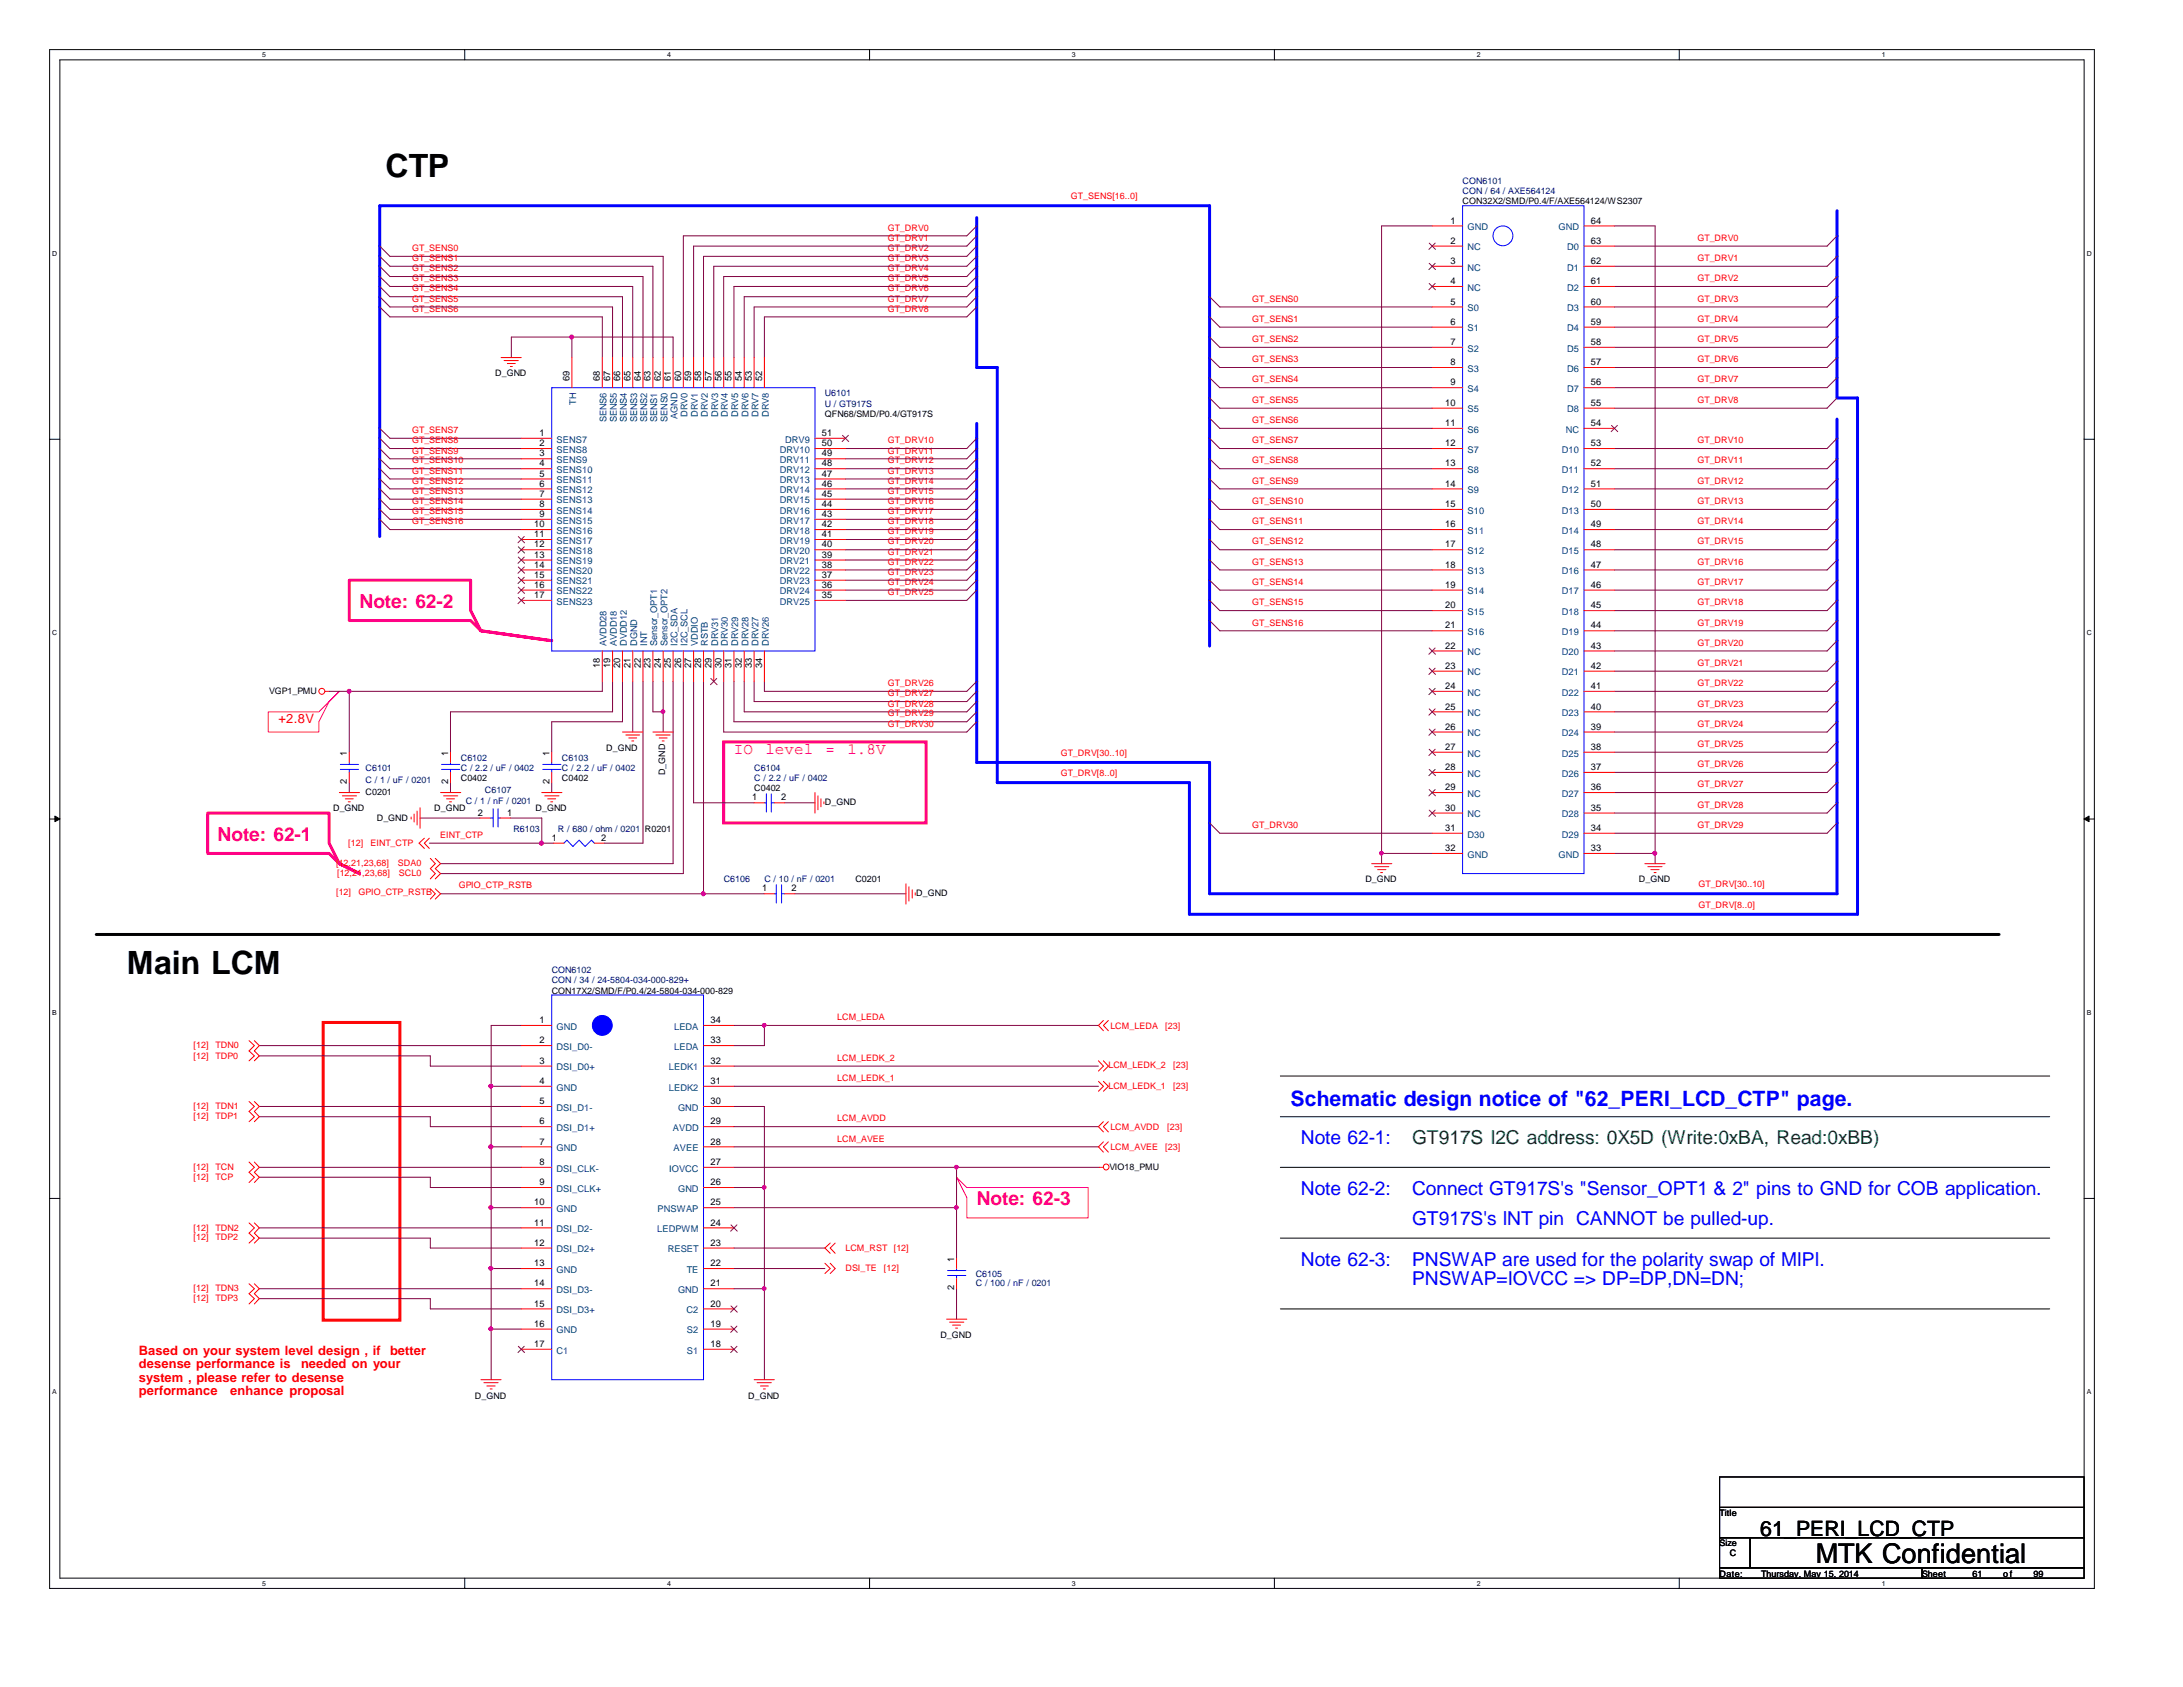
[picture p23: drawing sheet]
<svg xmlns="http://www.w3.org/2000/svg" width="279mm" height="216mm" viewBox="0 0 279 216" stroke-linecap="round" stroke-linejoin="round" font-family="sans-serif">
<defs><g id="words">
<g font-size="4.1">
<text x="49.4" y="22.6">CTP</text>
<text x="16.2" y="124.7">Main LCM</text>
</g>
<text font-size="3.5" x="232.4" y="200">MTK Confidential</text>
<text font-size="2.7" fill="#00f" x="165.2" y="141.6">Schematic design notice of &quot;62_PERI_LCD_CTP&quot; page.</text>
<text font-size="2.7" x="225.3" y="196.6">61_PERI_LCD_CTP</text>
<g font-size="2.5" fill="#ff0080">
<text x="46" y="77.8">Note: 62-2</text>
<text x="27.9" y="107.6">Note: 62-1</text>
<text x="125" y="154.2">Note: 62-3</text>
</g>
<g font-size="2.5" fill="#00f">
<text x="166.5" y="146.4">Note 62-1:</text>
<text x="166.5" y="152.9">Note 62-2:</text>
<text x="180.7" y="152.9">Connect GT917S's &quot;Sensor_OPT1 &amp; 2&quot; pins to GND for COB application.</text>
<text x="166.5" y="162">Note 62-3:</text>
<text x="180.7" y="162">PNSWAP are used for the polarity swap of MIPI.</text>
<text x="180.7" y="156.8">GT917S's INT pin CANNOT be pulled-up.</text>
<text x="180.7" y="164.5">PNSWAP=IOVCC =&gt; DP=DP,DN=DN;</text>
</g>
<text font-size="2.5" fill="#008000" x="180.7" y="146.4">GT917S I2C address: 0X5D (Write:0xBA, Read:0xBB)</text>
<g font-size="2" fill="#ff0080">
<text x="93.9" y="96.5">IO</text>
<text x="98" y="96.5">level</text>
<text x="105.7" y="96.5">=</text>
<text x="108.5" y="96.5">1.8V</text>
</g>
<g font-size="1.7" fill="#f00">
<text x="35.6" y="92.6">+2.8V</text>
<text x="17.8" y="173.4">Based on your system level design , if</text>
<text x="49.9" y="173.4">better</text>
<text x="17.8" y="175.1">desense performance is</text>
<text x="17.8" y="176.8">system , please refer to desense</text>
<text x="17.8" y="178.5">performance</text>
<text x="29.5" y="178.5">enhance proposal</text>
<text x="38.5" y="175.1">needed on your</text>
</g>
<g font-size="1.2">
<text x="185.6" y="28.6">1</text>
<text x="203.6" y="28.6">64</text>
<text x="185.6" y="31.2">2</text>
<text x="185.6" y="33.8">3</text>
<text x="203.6" y="31.2">63</text>
<text x="203.6" y="33.8">62</text>
<text x="185.6" y="36.4">4</text>
<text x="185.6" y="39">5</text>
<text x="185.6" y="41.6">6</text>
<text x="203.6" y="36.4">61</text>
<text x="203.6" y="39">60</text>
<text x="203.6" y="41.6">59</text>
<text x="185.6" y="44.2">7</text>
<text x="185.6" y="46.7">8</text>
<text x="203.6" y="44.2">58</text>
<text x="203.6" y="46.7">57</text>
<text x="72.9" y="48.7" transform="rotate(-90 72.9 48.7)">69</text>
<text x="76.8" y="48.7" transform="rotate(-90 76.8 48.7)">68</text>
<text x="78.1" y="48.7" transform="rotate(-90 78.1 48.7)">67</text>
<text x="79.4" y="48.7" transform="rotate(-90 79.4 48.7)">66</text>
<text x="80.7" y="48.7" transform="rotate(-90 80.7 48.7)">65</text>
<text x="82" y="48.7" transform="rotate(-90 82 48.7)">64</text>
<text x="83.3" y="48.7" transform="rotate(-90 83.3 48.7)">63</text>
<text x="84.6" y="48.7" transform="rotate(-90 84.6 48.7)">62</text>
<text x="85.9" y="48.7" transform="rotate(-90 85.9 48.7)">61</text>
<text x="87.2" y="48.7" transform="rotate(-90 87.2 48.7)">60</text>
<text x="88.5" y="48.7" transform="rotate(-90 88.5 48.7)">59</text>
<text x="89.7" y="48.7" transform="rotate(-90 89.7 48.7)">58</text>
<text x="91.1" y="48.7" transform="rotate(-90 91.1 48.7)">57</text>
<text x="92.3" y="48.7" transform="rotate(-90 92.3 48.7)">56</text>
<text x="93.6" y="48.7" transform="rotate(-90 93.6 48.7)">55</text>
<text x="95" y="48.7" transform="rotate(-90 95 48.7)">54</text>
<text x="96.2" y="48.7" transform="rotate(-90 96.2 48.7)">53</text>
<text x="97.5" y="48.7" transform="rotate(-90 97.5 48.7)">52</text>
<text x="185" y="51.9">10</text>
<text x="185.6" y="49.3">9</text>
<text x="203.6" y="49.3">56</text>
<text x="203.6" y="51.9">55</text>
<text x="69" y="55.8">1</text>
<text x="69" y="57.1">2</text>
<text x="69" y="58.4">3</text>
<text x="69" y="59.7">4</text>
<text x="105.2" y="57.1">50</text>
<text x="105.2" y="58.4">49</text>
<text x="105.2" y="59.7">48</text>
<text x="105.2" y="55.8">51</text>
<text x="185" y="54.5">11</text>
<text x="185" y="57.1">12</text>
<text x="185" y="59.7">13</text>
<text x="203.6" y="54.5">54</text>
<text x="203.6" y="57.1">53</text>
<text x="203.6" y="59.7">52</text>
<text x="69" y="61">5</text>
<text x="69" y="62.3">6</text>
<text x="69" y="63.6">7</text>
<text x="69" y="64.9">8</text>
<text x="105.2" y="61">47</text>
<text x="105.2" y="62.3">46</text>
<text x="105.2" y="63.6">45</text>
<text x="105.2" y="64.9">44</text>
<text x="185" y="62.3">14</text>
<text x="185" y="64.9">15</text>
<text x="203.6" y="62.3">51</text>
<text x="203.6" y="64.9">50</text>
<text x="68.4" y="67.5">10</text>
<text x="68.4" y="68.7">11</text>
<text x="68.4" y="70.1">12</text>
<text x="68.4" y="71.4">13</text>
<text x="69" y="66.2">9</text>
<text x="105.2" y="66.2">43</text>
<text x="105.2" y="67.5">42</text>
<text x="105.2" y="68.7">41</text>
<text x="105.2" y="70.1">40</text>
<text x="105.2" y="71.4">39</text>
<text x="185" y="67.5">16</text>
<text x="185" y="70.1">17</text>
<text x="203.6" y="67.5">49</text>
<text x="203.6" y="70.1">48</text>
<text x="68.4" y="72.6">14</text>
<text x="68.4" y="74">15</text>
<text x="68.4" y="75.2">16</text>
<text x="68.4" y="76.5">17</text>
<text x="105.2" y="72.6">38</text>
<text x="105.2" y="74">37</text>
<text x="105.2" y="75.2">36</text>
<text x="105.2" y="76.5">35</text>
<text x="185" y="72.6">18</text>
<text x="185" y="75.2">19</text>
<text x="185" y="77.9">20</text>
<text x="203.6" y="72.6">47</text>
<text x="203.6" y="75.2">46</text>
<text x="203.6" y="77.9">45</text>
<text x="185" y="80.4">21</text>
<text x="185" y="83">22</text>
<text x="203.6" y="80.4">44</text>
<text x="203.6" y="83">43</text>
<text x="76.8" y="85.5" transform="rotate(-90 76.8 85.5)">18</text>
<text x="78.1" y="85.5" transform="rotate(-90 78.1 85.5)">19</text>
<text x="79.4" y="85.5" transform="rotate(-90 79.4 85.5)">20</text>
<text x="80.7" y="85.5" transform="rotate(-90 80.7 85.5)">21</text>
<text x="82" y="85.5" transform="rotate(-90 82 85.5)">22</text>
<text x="83.3" y="85.5" transform="rotate(-90 83.3 85.5)">23</text>
<text x="84.6" y="85.5" transform="rotate(-90 84.6 85.5)">24</text>
<text x="85.9" y="85.5" transform="rotate(-90 85.9 85.5)">25</text>
<text x="87.2" y="85.5" transform="rotate(-90 87.2 85.5)">26</text>
<text x="88.5" y="85.5" transform="rotate(-90 88.5 85.5)">27</text>
<text x="89.7" y="85.5" transform="rotate(-90 89.7 85.5)">28</text>
<text x="91.1" y="85.5" transform="rotate(-90 91.1 85.5)">29</text>
<text x="92.3" y="85.5" transform="rotate(-90 92.3 85.5)">30</text>
<text x="93.6" y="85.5" transform="rotate(-90 93.6 85.5)">31</text>
<text x="95" y="85.5" transform="rotate(-90 95 85.5)">32</text>
<text x="96.2" y="85.5" transform="rotate(-90 96.2 85.5)">33</text>
<text x="97.5" y="85.5" transform="rotate(-90 97.5 85.5)">34</text>
<text x="185" y="85.6">23</text>
<text x="185" y="88.2">24</text>
<text x="203.6" y="85.6">42</text>
<text x="203.6" y="88.2">41</text>
<text x="185" y="90.8">25</text>
<text x="185" y="93.4">26</text>
<text x="185" y="96">27</text>
<text x="203.6" y="90.8">40</text>
<text x="203.6" y="93.4">39</text>
<text x="203.6" y="96">38</text>
<text x="44.4" y="100.4" transform="rotate(-90 44.4 100.4)">2</text>
<text x="44.4" y="96.7" transform="rotate(-90 44.4 96.7)">1</text>
<text x="57.4" y="100.4" transform="rotate(-90 57.4 100.4)">2</text>
<text x="57.4" y="96.7" transform="rotate(-90 57.4 96.7)">1</text>
<text x="70.3" y="100.4" transform="rotate(-90 70.3 100.4)">2</text>
<text x="70.3" y="96.7" transform="rotate(-90 70.3 96.7)">1</text>
<text x="185" y="98.6">28</text>
<text x="185" y="101.1">29</text>
<text x="203.6" y="98.6">37</text>
<text x="203.6" y="101.1">36</text>
<text x="61.2" y="104.4">2</text>
<text x="64.9" y="104.4">1</text>
<text x="70.6" y="107.6">1</text>
<text x="77" y="107.6">2</text>
<text x="96.3" y="102.4">1</text>
<text x="100" y="102.4">2</text>
<text x="185" y="106.3">31</text>
<text x="185" y="103.8">30</text>
<text x="203.6" y="103.8">35</text>
<text x="203.6" y="106.3">34</text>
<text x="185" y="108.9">32</text>
<text x="203.6" y="108.9">33</text>
<text x="97.5" y="114.1">1</text>
<text x="101.3" y="114.1">2</text>
<text x="69" y="130.9">1</text>
<text x="90.9" y="130.9">34</text>
<text x="69" y="133.5">2</text>
<text x="69" y="136.1">3</text>
<text x="90.9" y="136.1">32</text>
<text x="90.9" y="133.5">33</text>
<text x="69" y="138.7">4</text>
<text x="69" y="141.3">5</text>
<text x="69" y="143.9">6</text>
<text x="90.9" y="143.9">29</text>
<text x="90.9" y="141.3">30</text>
<text x="90.9" y="138.7">31</text>
<text x="69" y="146.5">7</text>
<text x="69" y="149.1">8</text>
<text x="90.9" y="149.1">27</text>
<text x="90.9" y="146.5">28</text>
<text x="68.4" y="154.3">10</text>
<text x="69" y="151.7">9</text>
<text x="90.9" y="154.3">25</text>
<text x="90.9" y="151.7">26</text>
<text x="68.4" y="159.4">12</text>
<text x="68.4" y="156.8">11</text>
<text x="90.9" y="159.4">23</text>
<text x="90.9" y="156.8">24</text>
<text x="122.1" y="161.5" transform="rotate(-90 122.1 161.5)">1</text>
<text x="68.4" y="167.2">15</text>
<text x="68.4" y="164.6">14</text>
<text x="68.4" y="162.1">13</text>
<text x="90.9" y="167.2">20</text>
<text x="90.9" y="164.6">21</text>
<text x="90.9" y="162.1">22</text>
<text x="122.1" y="165.1" transform="rotate(-90 122.1 165.1)">2</text>
<text x="68.4" y="172.4">17</text>
<text x="68.4" y="169.8">16</text>
<text x="90.9" y="172.4">18</text>
<text x="90.9" y="169.8">19</text>
</g>
<g font-size="1.2" fill="#004080">
<text x="187.8" y="29.5">GND</text>
<text x="199.5" y="29.5">GND</text>
<text x="187.8" y="32">NC</text>
<text x="187.8" y="34.6">NC</text>
<text x="200.6" y="32">D0</text>
<text x="200.6" y="34.6">D1</text>
<text x="187.8" y="37.2">NC</text>
<text x="187.8" y="39.8">S0</text>
<text x="200.6" y="37.2">D2</text>
<text x="200.6" y="39.8">D3</text>
<text x="187.8" y="42.4">S1</text>
<text x="187.8" y="45">S2</text>
<text x="187.8" y="47.6">S3</text>
<text x="200.6" y="42.4">D4</text>
<text x="200.6" y="45">D5</text>
<text x="200.6" y="47.6">D6</text>
<text x="73.7" y="51.8" transform="rotate(-90 73.7 51.8)">TH</text>
<text x="86.7" y="53.6" transform="rotate(-90 86.7 53.6)">AGND</text>
<text x="88" y="53.3" transform="rotate(-90 88 53.3)">DRV0</text>
<text x="89.3" y="53.3" transform="rotate(-90 89.3 53.3)">DRV1</text>
<text x="90.6" y="53.3" transform="rotate(-90 90.6 53.3)">DRV2</text>
<text x="91.9" y="53.3" transform="rotate(-90 91.9 53.3)">DRV3</text>
<text x="93.2" y="53.3" transform="rotate(-90 93.2 53.3)">DRV4</text>
<text x="94.5" y="53.3" transform="rotate(-90 94.5 53.3)">DRV5</text>
<text x="95.8" y="53.3" transform="rotate(-90 95.8 53.3)">DRV6</text>
<text x="97.1" y="53.3" transform="rotate(-90 97.1 53.3)">DRV7</text>
<text x="98.4" y="53.3" transform="rotate(-90 98.4 53.3)">DRV8</text>
<text x="187.8" y="50.2">S4</text>
<text x="187.8" y="52.8">S5</text>
<text x="200.6" y="50.2">D7</text>
<text x="200.6" y="52.8">D8</text>
<text x="71.2" y="56.6">SENS7</text>
<text x="71.2" y="58">SENS8</text>
<text x="71.2" y="59.3">SENS9</text>
<text x="77.6" y="54" transform="rotate(-90 77.6 54)">SENS6</text>
<text x="79" y="54" transform="rotate(-90 79 54)">SENS5</text>
<text x="80.2" y="54" transform="rotate(-90 80.2 54)">SENS4</text>
<text x="81.5" y="54" transform="rotate(-90 81.5 54)">SENS3</text>
<text x="82.8" y="54" transform="rotate(-90 82.8 54)">SENS2</text>
<text x="84.1" y="54" transform="rotate(-90 84.1 54)">SENS1</text>
<text x="85.4" y="54" transform="rotate(-90 85.4 54)">SENS0</text>
<text x="99.8" y="58">DRV10</text>
<text x="99.8" y="59.3">DRV11</text>
<text x="100.5" y="56.6">DRV9</text>
<text x="187.8" y="55.4">S6</text>
<text x="187.8" y="58">S7</text>
<text x="199.9" y="58">D10</text>
<text x="200.4" y="55.4">NC</text>
<text x="71.2" y="60.5">SENS10</text>
<text x="71.2" y="61.8">SENS11</text>
<text x="71.2" y="63.1">SENS12</text>
<text x="71.2" y="64.4">SENS13</text>
<text x="71.2" y="65.7">SENS14</text>
<text x="99.8" y="60.5">DRV12</text>
<text x="99.8" y="61.8">DRV13</text>
<text x="99.8" y="63.1">DRV14</text>
<text x="99.8" y="64.4">DRV15</text>
<text x="99.8" y="65.7">DRV16</text>
<text x="187.8" y="60.5">S8</text>
<text x="187.8" y="63.1">S9</text>
<text x="187.8" y="65.7">S10</text>
<text x="199.9" y="60.5">D11</text>
<text x="199.9" y="63.1">D12</text>
<text x="199.9" y="65.7">D13</text>
<text x="71.2" y="67">SENS15</text>
<text x="71.2" y="68.3">SENS16</text>
<text x="71.2" y="69.6">SENS17</text>
<text x="71.2" y="70.9">SENS18</text>
<text x="99.8" y="67">DRV17</text>
<text x="99.8" y="68.3">DRV18</text>
<text x="99.8" y="69.6">DRV19</text>
<text x="99.8" y="70.9">DRV20</text>
<text x="187.8" y="68.3">S11</text>
<text x="187.8" y="70.9">S12</text>
<text x="199.9" y="68.3">D14</text>
<text x="199.9" y="70.9">D15</text>
<text x="71.2" y="72.2">SENS19</text>
<text x="71.2" y="73.5">SENS20</text>
<text x="71.2" y="74.8">SENS21</text>
<text x="71.2" y="76.1">SENS22</text>
<text x="71.2" y="77.4">SENS23</text>
<text x="99.8" y="72.2">DRV21</text>
<text x="99.8" y="73.5">DRV22</text>
<text x="99.8" y="74.8">DRV23</text>
<text x="99.8" y="76.1">DRV24</text>
<text x="99.8" y="77.4">DRV25</text>
<text x="187.8" y="73.5">S13</text>
<text x="187.8" y="76.1">S14</text>
<text x="199.9" y="73.5">D16</text>
<text x="199.9" y="76.1">D17</text>
<text x="77.6" y="82.7" transform="rotate(-90 77.6 82.7)">AVDD28</text>
<text x="79" y="82.7" transform="rotate(-90 79 82.7)">AVDD18</text>
<text x="80.2" y="82.7" transform="rotate(-90 80.2 82.7)">DVDD12</text>
<text x="81.5" y="82.7" transform="rotate(-90 81.5 82.7)">DGND</text>
<text x="82.8" y="82.7" transform="rotate(-90 82.8 82.7)">INT</text>
<text x="84.1" y="82.7" transform="rotate(-90 84.1 82.7)">Sensor_OPT1</text>
<text x="85.4" y="82.7" transform="rotate(-90 85.4 82.7)">Sensor_OPT2</text>
<text x="86.7" y="82.7" transform="rotate(-90 86.7 82.7)">I2C_SDA</text>
<text x="88" y="82.7" transform="rotate(-90 88 82.7)">I2C_SCL</text>
<text x="89.3" y="82.7" transform="rotate(-90 89.3 82.7)">VDDIO</text>
<text x="90.6" y="82.7" transform="rotate(-90 90.6 82.7)">RSTB</text>
<text x="91.9" y="82.7" transform="rotate(-90 91.9 82.7)">DRV31</text>
<text x="93.2" y="82.7" transform="rotate(-90 93.2 82.7)">DRV30</text>
<text x="94.5" y="82.7" transform="rotate(-90 94.5 82.7)">DRV29</text>
<text x="95.8" y="82.7" transform="rotate(-90 95.8 82.7)">DRV28</text>
<text x="97.1" y="82.7" transform="rotate(-90 97.1 82.7)">DRV27</text>
<text x="98.4" y="82.7" transform="rotate(-90 98.4 82.7)">DRV26</text>
<text x="187.8" y="78.7">S15</text>
<text x="187.8" y="81.3">S16</text>
<text x="187.8" y="83.9">NC</text>
<text x="199.9" y="78.7">D18</text>
<text x="199.9" y="81.3">D19</text>
<text x="199.9" y="83.9">D20</text>
<text x="187.8" y="86.4">NC</text>
<text x="187.8" y="89">NC</text>
<text x="199.9" y="86.4">D21</text>
<text x="199.9" y="89">D22</text>
<text x="187.8" y="91.7">NC</text>
<text x="187.8" y="94.2">NC</text>
<text x="199.9" y="91.7">D23</text>
<text x="199.9" y="94.2">D24</text>
<text x="187.8" y="96.8">NC</text>
<text x="187.8" y="99.4">NC</text>
<text x="187.8" y="102">NC</text>
<text x="199.9" y="96.8">D25</text>
<text x="199.9" y="99.4">D26</text>
<text x="199.9" y="102">D27</text>
<text x="187.8" y="107.2">D30</text>
<text x="187.8" y="104.6">NC</text>
<text x="199.9" y="104.6">D28</text>
<text x="199.9" y="107.2">D29</text>
<text x="187.8" y="109.8">GND</text>
<text x="199.5" y="109.8">GND</text>
<text x="71.2" y="131.8">GND</text>
<text x="86.3" y="131.8">LEDA</text>
<text x="71.2" y="134.4">DSI_D0-</text>
<text x="71.2" y="137">DSI_D0+</text>
<text x="85.6" y="137">LEDK1</text>
<text x="86.3" y="134.4">LEDA</text>
<text x="71.2" y="139.6">GND</text>
<text x="71.2" y="142.2">DSI_D1-</text>
<text x="85.6" y="139.6">LEDK2</text>
<text x="86.8" y="142.2">GND</text>
<text x="71.2" y="144.7">DSI_D1+</text>
<text x="71.2" y="147.3">GND</text>
<text x="71.2" y="149.9">DSI_CLK-</text>
<text x="85.6" y="149.9">IOVCC</text>
<text x="86.1" y="144.7">AVDD</text>
<text x="86.2" y="147.3">AVEE</text>
<text x="71.2" y="155.1">GND</text>
<text x="71.2" y="152.5">DSI_CLK+</text>
<text x="84.2" y="155.1">PNSWAP</text>
<text x="86.8" y="152.5">GND</text>
<text x="71.2" y="160.3">DSI_D2+</text>
<text x="71.2" y="157.7">DSI_D2-</text>
<text x="84.1" y="157.7">LEDPWM</text>
<text x="85.5" y="160.3">RESET</text>
<text x="71.2" y="165.5">DSI_D3-</text>
<text x="71.2" y="162.9">GND</text>
<text x="86.8" y="165.5">GND</text>
<text x="87.9" y="162.9">TE</text>
<text x="71.2" y="173.2">C1</text>
<text x="71.2" y="170.6">GND</text>
<text x="71.2" y="168.1">DSI_D3+</text>
<text x="87.9" y="168.1">C2</text>
<text x="87.9" y="173.2">S1</text>
<text x="87.9" y="170.6">S2</text>
</g>
<g font-size="1.1" fill="#000080">
<text x="187.2" y="23.5">CON6101</text>
<text x="187.2" y="24.8">CON / 64 / AXE564124</text>
<text x="105.6" y="50.7">U6101</text>
<text x="105.6" y="52">U / GT917S</text>
<text x="46.8" y="98.7">C6101</text>
<text x="46.8" y="100.2">C / 1 / uF / 0201</text>
<text x="59" y="97.4">C6102</text>
<text x="59" y="98.7">C / 2.2 / uF / 0402</text>
<text x="62.1" y="101.5">C6107</text>
<text x="71.9" y="97.4">C6103</text>
<text x="71.9" y="98.7">C / 2.2 / uF / 0402</text>
<text x="96.5" y="98.7">C6104</text>
<text x="96.5" y="99.9">C / 2.2 / uF / 0402</text>
<text x="59.6" y="103">C / 1 / nF / 0201</text>
<text x="65.7" y="106.4">R6103</text>
<text x="71.4" y="106.4">R / 680 / ohm / 0201</text>
<text x="92.6" y="112.9">C6106</text>
<text x="97.8" y="112.9">C / 10 / nF / 0201</text>
<text x="70.6" y="124.6">CON6102</text>
<text x="70.6" y="125.9">CON / 34 / 24-5804-034-000-829+</text>
<text x="124.9" y="163.4">C6105</text>
<text x="124.9" y="164.6">C / 100 / nF / 0201</text>
</g>
<g font-size="1.1" fill="#f00">
<text x="113.6" y="29.5">GT_DRV0</text>
<text x="137.1" y="25.5">GT_SENS[16..0]</text>
<text x="52.7" y="36">GT_SENS3</text>
<text x="52.7" y="34.7">GT_SENS2</text>
<text x="52.7" y="32.1">GT_SENS0</text>
<text x="52.7" y="33.4">GT_SENS1</text>
<text x="113.6" y="36">GT_DRV5</text>
<text x="113.6" y="34.7">GT_DRV4</text>
<text x="113.6" y="33.4">GT_DRV3</text>
<text x="113.6" y="32.1">GT_DRV2</text>
<text x="113.6" y="30.8">GT_DRV1</text>
<text x="217.3" y="36">GT_DRV2</text>
<text x="217.3" y="30.8">GT_DRV0</text>
<text x="217.3" y="33.4">GT_DRV1</text>
<text x="52.7" y="39.9">GT_SENS6</text>
<text x="52.7" y="37.3">GT_SENS4</text>
<text x="52.7" y="38.6">GT_SENS5</text>
<text x="113.6" y="38.6">GT_DRV7</text>
<text x="113.6" y="37.3">GT_DRV6</text>
<text x="113.6" y="39.9">GT_DRV8</text>
<text x="160.3" y="41.2">GT_SENS1</text>
<text x="160.3" y="38.6">GT_SENS0</text>
<text x="217.3" y="38.6">GT_DRV3</text>
<text x="217.3" y="41.2">GT_DRV4</text>
<text x="160.3" y="46.4">GT_SENS3</text>
<text x="160.3" y="43.8">GT_SENS2</text>
<text x="217.3" y="46.4">GT_DRV6</text>
<text x="217.3" y="43.8">GT_DRV5</text>
<text x="160.3" y="51.6">GT_SENS5</text>
<text x="160.3" y="48.9">GT_SENS4</text>
<text x="217.3" y="48.9">GT_DRV7</text>
<text x="217.3" y="51.6">GT_DRV8</text>
<text x="52.7" y="59.3">GT_SENS10</text>
<text x="52.7" y="55.4">GT_SENS7</text>
<text x="52.7" y="56.7">GT_SENS8</text>
<text x="52.7" y="58">GT_SENS9</text>
<text x="113.6" y="59.3">GT_DRV12</text>
<text x="113.6" y="58">GT_DRV11</text>
<text x="113.6" y="56.7">GT_DRV10</text>
<text x="160.3" y="56.7">GT_SENS7</text>
<text x="160.3" y="54.1">GT_SENS6</text>
<text x="160.3" y="59.3">GT_SENS8</text>
<text x="217.3" y="56.7">GT_DRV10</text>
<text x="217.3" y="59.3">GT_DRV11</text>
<text x="52.7" y="64.5">GT_SENS14</text>
<text x="52.7" y="60.6">GT_SENS11</text>
<text x="52.7" y="61.9">GT_SENS12</text>
<text x="52.7" y="63.2">GT_SENS13</text>
<text x="52.7" y="65.8">GT_SENS15</text>
<text x="113.6" y="65.8">GT_DRV17</text>
<text x="113.6" y="64.5">GT_DRV16</text>
<text x="113.6" y="63.2">GT_DRV15</text>
<text x="113.6" y="61.9">GT_DRV14</text>
<text x="113.6" y="60.6">GT_DRV13</text>
<text x="160.3" y="61.9">GT_SENS9</text>
<text x="160.3" y="64.5">GT_SENS10</text>
<text x="217.3" y="61.9">GT_DRV12</text>
<text x="217.3" y="64.5">GT_DRV13</text>
<text x="52.7" y="67.1">GT_SENS16</text>
<text x="113.6" y="71">GT_DRV21</text>
<text x="113.6" y="69.7">GT_DRV20</text>
<text x="113.6" y="68.4">GT_DRV19</text>
<text x="113.6" y="67.1">GT_DRV18</text>
<text x="160.3" y="67.1">GT_SENS11</text>
<text x="160.3" y="69.7">GT_SENS12</text>
<text x="217.3" y="67.1">GT_DRV14</text>
<text x="217.3" y="69.7">GT_DRV15</text>
<text x="113.6" y="76.2">GT_DRV25</text>
<text x="113.6" y="74.8">GT_DRV24</text>
<text x="113.6" y="73.6">GT_DRV23</text>
<text x="113.6" y="72.3">GT_DRV22</text>
<text x="160.3" y="72.3">GT_SENS13</text>
<text x="160.3" y="77.5">GT_SENS15</text>
<text x="160.3" y="74.8">GT_SENS14</text>
<text x="217.3" y="77.5">GT_DRV18</text>
<text x="217.3" y="72.3">GT_DRV16</text>
<text x="217.3" y="74.8">GT_DRV17</text>
<text x="160.3" y="80.1">GT_SENS16</text>
<text x="217.3" y="80.1">GT_DRV19</text>
<text x="217.3" y="82.6">GT_DRV20</text>
<text x="113.6" y="87.8">GT_DRV26</text>
<text x="113.6" y="89.1">GT_DRV27</text>
<text x="217.3" y="87.8">GT_DRV22</text>
<text x="217.3" y="85.2">GT_DRV21</text>
<text x="113.6" y="90.4">GT_DRV28</text>
<text x="113.6" y="91.7">GT_DRV29</text>
<text x="113.6" y="93">GT_DRV30</text>
<text x="217.3" y="90.4">GT_DRV23</text>
<text x="217.3" y="93">GT_DRV24</text>
<text x="217.3" y="95.6">GT_DRV25</text>
<text x="135.8" y="99.4">GT_DRV[8..0]</text>
<text x="135.8" y="96.8">GT_DRV[30..10]</text>
<text x="217.3" y="98.2">GT_DRV26</text>
<text x="217.3" y="100.8">GT_DRV27</text>
<text x="56.3" y="107.2">EINT_CTP</text>
<text x="160.3" y="106">GT_DRV30</text>
<text x="217.3" y="103.4">GT_DRV28</text>
<text x="217.3" y="106">GT_DRV29</text>
<text x="43" y="110.8">[12,21,23,68]</text>
<text x="43.1" y="112.1">[12,21,23,68]</text>
<text x="44.6" y="108.2">[12]</text>
<text x="47.4" y="108.2">EINT_CTP</text>
<text x="50.9" y="110.8">SDA0</text>
<text x="51.1" y="112.1">SCL0</text>
<text x="58.7" y="113.7">GPIO_CTP_RSTB</text>
<text x="217.4" y="113.6">GT_DRV[30..10]</text>
<text x="43" y="114.6">[12]</text>
<text x="45.9" y="114.6">GPIO_CTP_RSTB</text>
<text x="217.4" y="116.2">GT_DRV[8..0]</text>
<text x="107.1" y="130.6">LCM_LEDA</text>
<text x="142.1" y="131.7">LCM_LEDA</text>
<text x="149.1" y="131.7">[23]</text>
<text x="24.8" y="135.5">[12]</text>
<text x="24.8" y="134.2">[12]</text>
<text x="27.6" y="135.5">TDP0</text>
<text x="27.6" y="134.2">TDN0</text>
<text x="107.1" y="135.8">LCM_LEDK_2</text>
<text x="141.9" y="136.7">LCM_LEDK_2</text>
<text x="150.2" y="136.7">[23]</text>
<text x="24.8" y="141.9">[12]</text>
<text x="24.8" y="143.2">[12]</text>
<text x="27.6" y="141.9">TDN1</text>
<text x="27.6" y="143.2">TDP1</text>
<text x="107.1" y="138.3">LCM_LEDK_1</text>
<text x="107.1" y="143.5">LCM_AVDD</text>
<text x="141.9" y="139.3">LCM_LEDK_1</text>
<text x="150.2" y="139.3">[23]</text>
<text x="24.8" y="149.7">[12]</text>
<text x="27.6" y="149.7">TCN</text>
<text x="107.1" y="146.1">LCM_AVEE</text>
<text x="142.1" y="144.7">LCM_AVDD</text>
<text x="142.1" y="147.2">LCM_AVEE</text>
<text x="149.1" y="147.2">[23]</text>
<text x="149.4" y="144.7">[23]</text>
<text x="24.8" y="151">[12]</text>
<text x="27.6" y="151">TCP</text>
<text x="24.8" y="158.8">[12]</text>
<text x="24.8" y="157.5">[12]</text>
<text x="27.6" y="158.8">TDP2</text>
<text x="27.6" y="157.5">TDN2</text>
<text x="108.2" y="160.1">LCM_RST [12]</text>
<text x="24.8" y="166.5">[12]</text>
<text x="24.8" y="165.2">[12]</text>
<text x="27.6" y="166.5">TDP3</text>
<text x="27.6" y="165.2">TDN3</text>
<text x="108.2" y="162.6">DSI_TE</text>
<text x="113.1" y="162.6">[12]</text>
</g>
<g font-size="1.1">
<text x="187.2" y="26.1">CON32X2/SMD/P0.4/F/AXE564124/WS2307</text>
<text x="63.4" y="48.1">D_GND</text>
<text x="105.6" y="53.3">QFN68/SMD/P0.4/GT917S</text>
<text x="34.5" y="88.8">VGP1_PMU</text>
<text x="46.8" y="101.8">C0201</text>
<text x="59" y="99.9">C0402</text>
<text x="71.9" y="99.9">C0402</text>
<text x="77.6" y="96.1">D_GND</text>
<text x="85.1" y="99.2" transform="rotate(-90 85.1 99.2)">D_GND</text>
<text x="96.5" y="101.3">C0402</text>
<text x="42.6" y="103.8">D_GND</text>
<text x="48.2" y="105">D_GND</text>
<text x="55.6" y="103.8">D_GND</text>
<text x="68.5" y="103.8">D_GND</text>
<text x="82.5" y="106.4">R0201</text>
<text x="105.6" y="103.1">D_GND</text>
<text x="109.5" y="112.9">C0201</text>
<text x="174.8" y="112.9">D_GND</text>
<text x="209.8" y="112.9">D_GND</text>
<text x="117.3" y="114.7">D_GND</text>
<text x="70.6" y="127.2">CON17X2/SMD/F/P0.4/24-5804-034-000-829</text>
<text x="142" y="149.7">VIO18_PMU</text>
<text x="120.4" y="171.2">D_GND</text>
<text x="60.8" y="179">D_GND</text>
<text x="95.8" y="179">D_GND</text>
<text x="220.1" y="194">Title</text>
<text x="220.1" y="197.9">Size</text>
<text x="220.1" y="201.8">Date:</text>
<text x="221.4" y="199.2">C</text>
<text x="225.4" y="201.8">Thursday, May 15, 2014</text>
<text x="246" y="201.8">Sheet</text>
<text x="252.5" y="201.8">61</text>
<text x="256.4" y="201.8">o f</text>
<text x="260.3" y="201.8">99</text>
</g>
<g font-size=".9">
<text x="33.6" y="7.3">5</text>
<text x="85.4" y="7.3">4</text>
<text x="137.2" y="7.3">3</text>
<text x="189" y="7.3">2</text>
<text x="240.8" y="7.3">1</text>
<text x="6.7" y="32.7">D</text>
<text x="267.1" y="32.7">D</text>
<text x="6.7" y="81.3">C</text>
<text x="267.1" y="81.3">C</text>
<text x="6.7" y="129.9">B</text>
<text x="267.1" y="129.9">B</text>
<text x="6.7" y="178.4">A</text>
<text x="267.1" y="178.4">A</text>
<text x="33.6" y="202.9">5</text>
<text x="85.4" y="202.9">4</text>
<text x="137.2" y="202.9">3</text>
<text x="189" y="202.9">2</text>
<text x="240.8" y="202.9">1</text>
</g>
</g></defs>
<path d="M6.3 6.3h261.8v197h-261.8zM7.7 7.7h259v194.3h-259z" fill="none" stroke="#000" stroke-width=".13"/>
<g fill="#fff">
<path d="M33.6 6.5h.5v1h-.5z"/>
<path d="M33.6 202.1h.5v1.1h-.5z"/>
</g>
<path d="M59.5 6.3v1.4M59.5 202v1.3" fill="none" stroke="#000" stroke-width=".13"/>
<g fill="#fff">
<path d="M85.4 6.5h.5v1h-.5z"/>
<path d="M85.4 202.1h.5v1.1h-.5z"/>
</g>
<path d="M111.3 6.3v1.4M111.3 202v1.3" fill="none" stroke="#000" stroke-width=".13"/>
<g fill="#fff">
<path d="M137.2 6.5h.5v1h-.5z"/>
<path d="M137.2 202.1h.5v1.1h-.5z"/>
</g>
<path d="M163.1 6.3v1.4M163.1 202v1.3" fill="none" stroke="#000" stroke-width=".13"/>
<g fill="#fff">
<path d="M189 6.5h.5v1h-.5z"/>
<path d="M189 202.1h.5v1.1h-.5z"/>
</g>
<path d="M214.9 6.3v1.4M214.9 202v1.3" fill="none" stroke="#000" stroke-width=".13"/>
<g fill="#fff">
<path d="M240.8 6.5h.5v1h-.5z"/>
<path d="M240.8 202.1h.5v1.1h-.5z"/>
<path d="M6.7 31.9h.6v1h-.6z"/>
<path d="M267.1 31.9h.6v1h-.6z"/>
<path d="M6.7 80.5h.6v1h-.6z"/>
<path d="M267.1 80.5h.6v1h-.6z"/>
</g>
<path d="M6.3 56.2h1.4M266.7 56.2h1.4" fill="none" stroke="#000" stroke-width=".13"/>
<g fill="#fff">
<path d="M6.7 129.1h.6v1h-.6z"/>
<path d="M267.1 129.1h.6v1h-.6z"/>
</g>
<path d="M6.3 104.8h1.4M266.7 104.8h1.4" fill="none" stroke="#000" stroke-width=".13"/>
<g fill="#000" stroke="#000" stroke-width=".13">
<path d="M7 104.4l.7 .4-.7 .4z" fill-rule="evenodd"/>
<path d="M266.7 104.8l.7-.4v.8z" fill-rule="evenodd"/>
</g>
<g fill="#fff">
<path d="M6.7 177.6h.5v1h-.5z"/>
<path d="M267.1 177.6h.5v1h-.5z"/>
</g>
<g fill="none" stroke="#000" stroke-width=".13">
<path d="M163.9 137.7h98.4M6.3 153.4h1.4M163.9 142.9h98.4M163.9 149.4h98.4M163.9 158.5h98.4M266.7 153.4h1.4M163.9 167.5h98.4M220.1 189h46.6v3.9h-46.6zM220.1 192.9h46.6v3.9h-46.6zM220.1 196.8h3.9v3.9h-3.9zM224 196.8h42.7v3.9h-42.7zM220.1 200.7h25.9v1.3h-25.9z"/>
<path d="M246 200.7h20.7v1.3h-20.7z"/>
</g>
<path d="M12.3 119.6h243.6" fill="none" stroke="#000" stroke-width=".38"/>
<path d="M34.3 91.1h6.5l2.6-2.6-1.3 1.3-1.3 2.6v1.3h-6.5zM122.4 150.7l1.3 1.3h15.6v3.9h-15.6v-2.7z" fill="none" stroke="#ff0080" stroke-width=".13"/>
<path d="M44.7 74.3h15.5v3.8l1.4 2.6 9 1.3-9-1.3-1.4-1.3h-15.5zM92.6 95h25.9v10.3h-25.9zM26.6 104.1h15.5v3.8l1.3 2.6 2.6 1.3-2.6-1.3-1.3-1.3h-15.5z" fill="none" stroke="#ff0080" stroke-width=".38"/>
<path d="M41.4 130.9h9.8v38.1h-9.8z" fill="none" stroke="#f00" stroke-width=".38"/>
<path d="M235.1 27v23.9h2.6v66.1h-85.5v-16.8h-24.6v-53.2h-2.6v-19.1M235.1 53.6v60.8h-80.3v-16.8h-29.8v-43.4M48.6 68.7v-42.4h106.2v56.4" fill="none" stroke="#00f" stroke-width=".38"/>
<g fill="none" stroke="#800040" stroke-width=".13">
<path d="M48.6 38l1.3 1.3h28.5v6.5M48.6 35.4l1.3 1.3h31.1v9.1M48.6 34.1l1.3 1.3h32.4v10.4M48.6 39.3l1.3 1.3h27.2v5.2M48.6 36.7l1.3 1.3h29.8v7.8M48.6 32.8l1.3 1.3h33.7v11.7M48.6 31.5l1.3 1.3h35v13M125 39.3l-1.3 1.3h-25.9v5.2M125 28.9l-1.3 1.3h-36.2v15.6M125 38l-1.3 1.3h-27.2v6.5M125 35.4l-1.3 1.3h-29.8v9.1M125 36.7l-1.3 1.3h-28.5v7.8"/>
<path d="M125 34.1l-1.3 1.3h-31.1v10.4M125 31.5l-1.3 1.3h-33.7v13M125 32.8l-1.3 1.3h-32.3v11.7M125 30.2l-1.3 1.3h-34.9v14.3M154.8 38l1.3 1.3h27.2M183.3 28.9h-6.5v81.6M206.6 28.9h5.2v81.6M235.1 38l-1.3 1.3h-27.2M235.1 35.4l-1.3 1.3h-27.2M235.1 32.8l-1.3 1.3h-27.2M235.1 30.2l-1.3 1.3h-27.2M48.6 58.7l1.3 1.3h16.8"/>
<path d="M48.6 60l1.3 1.3h16.8M48.6 57.4l1.3 1.3h16.8M48.6 56.1l1.3 1.3h16.8M48.6 54.8l1.3 1.3h16.8M65.4 45.8v-2.7h20.7v2.7M73.2 43.1v2.7M125 58.7l-1.3 1.3h-15.5M125 60l-1.3 1.3h-15.5M125 57.4l-1.3 1.3h-15.5M125 56.1l-1.3 1.3h-15.5M154.8 58.7l1.3 1.3h27.2M154.8 45.8l1.3 1.2h27.2"/>
<path d="M154.8 48.3l1.3 1.3h27.2M154.8 40.6l1.3 1.3h27.2M154.8 43.1l1.3 1.3h27.2M154.8 56.1l1.3 1.3h27.2M154.8 50.9l1.3 1.3h27.2M154.8 53.5l1.3 1.3h27.2M235.1 58.7l-1.3 1.3h-27.2M235.1 45.8l-1.3 1.2h-27.2M235.1 48.3l-1.3 1.3h-27.2M235.1 40.6l-1.3 1.3h-27.2M235.1 43.1l-1.3 1.3h-27.2M235.1 56.1l-1.3 1.3h-27.2"/>
<path d="M235.1 50.9l-1.3 1.3h-27.2M48.6 66.5l1.3 1.3h16.8M48.6 65.2l1.3 1.3h16.8M48.6 63.9l1.3 1.3h16.8M48.6 62.6l1.3 1.3h16.8M48.6 61.3l1.3 1.3h16.8M125 70.4l-1.3 1.3h-15.5M125 69l-1.3 1.4h-15.5M125 67.8l-1.3 1.2h-15.5M125 66.5l-1.3 1.3h-15.5M125 65.2l-1.3 1.3h-15.5M125 63.9l-1.3 1.3h-15.5"/>
<path d="M125 62.6l-1.3 1.3h-15.5M125 61.3l-1.3 1.3h-15.5M125 71.7l-1.3 1.2h-15.5M125 74.3l-1.3 1.2h-15.5M125 75.5l-1.3 1.3h-15.5M125 72.9l-1.3 1.4h-15.5M154.8 69l1.3 1.4h27.2M154.8 66.5l1.3 1.3h27.2M154.8 63.9l1.3 1.3h27.2M154.8 61.3l1.3 1.3h27.2M154.8 79.4l1.3 1.3h27.2M154.8 76.8l1.3 1.3h27.2"/>
<path d="M154.8 71.7l1.3 1.2h27.2M154.8 74.3l1.3 1.2h27.2M235.1 69l-1.3 1.4h-27.2M235.1 66.5l-1.3 1.3h-27.2M235.1 63.9l-1.3 1.3h-27.2M235.1 61.3l-1.3 1.3h-27.2M235.1 79.4l-1.3 1.3h-27.2M235.1 76.8l-1.3 1.3h-27.2M235.1 71.7l-1.3 1.2h-27.2M235.1 74.3l-1.3 1.2h-27.2M44.7 88.5v7.8M77.1 87.2v1.3h-35"/>
<path d="M78.4 87.2v3.9h-20.7v5.2M79.7 87.2v5.2h-9.1v3.9M81 87.2v6.5M82.3 87.2v20.7h-5M83.6 87.2v3.9h1.3M84.9 87.2v6.5M86.1 87.2v23.3h-29.7M87.5 87.2v24.6h-31.1M88.8 87.2v15.5h7.7M90 87.2v27.2M92.6 87.2v6.5h31.1l1.3-1.3M93.9 87.2v5.2h29.8l1.3-1.3"/>
<path d="M95.2 87.2v3.9h28.5l1.3-1.3M96.5 87.2v2.6h27.2l1.3-1.3M97.8 87.2v1.3h25.9l1.3-1.3M235.1 87.2l-1.3 1.3h-27.2M235.1 89.8l-1.3 1.3h-27.2M235.1 92.4l-1.3 1.3h-27.2M235.1 82l-1.3 1.3h-27.2M235.1 84.6l-1.3 1.3h-27.2M235.1 97.6l-1.3 1.2h-27.2M235.1 95l-1.3 1.3h-27.2M44.7 100.2v1.2M53.8 104.7h7.6"/>
<path d="M54.9 107.9h16M56.4 114.4h41.4M57.7 100.2v1.2M65.3 104.7h4v3.2M70.6 100.2v1.2M100.4 102.7h3.9M101.7 114.4h14.3M154.8 105.3l1.3 1.3h27.2M176.8 109.2h6.5M206.6 109.2h5.2M235.1 102.7l-1.3 1.4h-27.2M235.1 105.3l-1.3 1.3h-27.2"/>
<path d="M235.1 100.2l-1.3 1.2h-27.2M33.2 135.1h21.9v1.3h11.6M33.2 133.8h33.5M62.9 139h3.8M66.7 131.2h-3.8v45.4M93.9 139h46.7M93.9 131.2h46.7M93.9 136.4h46.7M97.8 131.2v2.6h-3.9M33.2 142.9h21.9v1.3h11.6M33.2 149.4h33.5M33.2 150.7h21.9v1.3h11.6"/>
<path d="M33.2 158.5h21.9v1.2h11.6M33.2 157.1h33.5M33.2 141.6h33.5M62.9 154.6h3.8M62.9 146.8h3.8M93.9 141.6h3.9v35M93.9 154.6h28.5M93.9 144.2h46.7M93.9 146.8h46.7M93.9 149.4h46.8M93.9 152h3.9M93.9 159.7h11.7"/>
<path d="M122.4 149.4v11.6M33.2 166.2h21.9v1.3h11.6M33.2 164.9h33.5M62.9 162.3h3.8M62.9 170.1h3.8M93.9 164.9h3.9M93.9 162.3h11.7M122.4 164.9v3.9"/>
</g>
<g fill="#f0f" stroke="#f0f" stroke-width=".13">
<path d="M89.8 114.2l.2-.1 .2 .1v.4h-.2h-.2z" fill-rule="evenodd"/>
<path d="M122.2 154.4h.4v.1v.2l-.2 .1-.2-.1z" fill-rule="evenodd"/>
<path d="M44.5 88.3l.2-.1 .2 .1-.1 .4h-.1h-.2z" fill-rule="evenodd"/>
<path d="M84.7 90.9h.3l.1 .2-.1 .1-.2 .1-.1-.1z" fill-rule="evenodd"/>
<path d="M97.6 131h.4v.2v.2h-.2h-.2z" fill-rule="evenodd"/>
<path d="M73 42.9h.2l.2 .1-.1 .3-.1 .1-.2-.1z" fill-rule="evenodd"/>
<path d="M97.6 151.8h.4v.1v.2l-.2 .1-.2-.1z" fill-rule="evenodd"/>
<path d="M97.6 164.7h.4v.2v.2h-.2h-.2z" fill-rule="evenodd"/>
<path d="M176.6 109h.4v.2v.2h-.2h-.2z" fill-rule="evenodd"/>
<path d="M122.2 149.2h.4v.2v.1l-.2 .1-.2-.1z" fill-rule="evenodd"/>
<path d="M89.8 114.2l.2-.1 .2 .1v.4h-.2h-.2z" fill-rule="evenodd"/>
<path d="M122.2 154.4h.4v.1v.2l-.2 .1-.2-.1z" fill-rule="evenodd"/>
<path d="M44.5 88.3l.2-.1 .2 .1-.1 .4h-.1h-.2z" fill-rule="evenodd"/>
<path d="M84.7 90.9h.3l.1 .2-.1 .1-.2 .1-.1-.1z" fill-rule="evenodd"/>
<path d="M97.6 131h.4v.2v.2h-.2h-.2z" fill-rule="evenodd"/>
<path d="M73 42.9h.2l.2 .1-.1 .3-.1 .1-.2-.1z" fill-rule="evenodd"/>
<path d="M97.6 151.8h.4v.1v.2l-.2 .1-.2-.1z" fill-rule="evenodd"/>
<path d="M97.6 164.7h.4v.2v.2h-.2h-.2z" fill-rule="evenodd"/>
<path d="M176.6 109h.4v.2v.2h-.2h-.2z" fill-rule="evenodd"/>
<path d="M122.2 149.2h.4v.2v.1l-.2 .1-.2-.1z" fill-rule="evenodd"/>
<circle cx="211.8" cy="109.2" r=".25"/>
<circle cx="62.8" cy="170.1" r=".25"/>
<circle cx="62.8" cy="139" r=".25"/>
<circle cx="62.8" cy="146.8" r=".26"/>
<circle cx="62.8" cy="154.5" r=".25"/>
<circle cx="62.8" cy="162.3" r=".25"/>
<circle cx="69.3" cy="107.9" r=".26"/>
</g>
<g fill="none" stroke="#f00" stroke-width=".13">
<path d="M183.3 28.9h3.9M183.3 31.5h3.9M183.3 34.1h3.9M183.3 36.7h3.9M183.3 39.3h3.9M202.7 28.9h3.9M202.7 31.5h3.9M202.7 34.1h3.9M202.7 36.7h3.9M202.7 39.3h3.9M64.1 45.8h2.6M64.5 46.1h1.8"/>
<path d="M64.9 46.5h1.1M65.3 46.9h.3M66.7 56.1h3.9M66.7 57.4h3.9M66.7 58.7h3.9M66.7 60h3.9M73.2 45.8v3.8M77.1 45.8v3.8M78.4 45.8v3.8M79.7 45.8v3.8M81 45.8v3.8M82.3 45.8v3.8"/>
<path d="M83.6 45.8v3.8M84.9 45.8v3.8M86.1 45.8v3.8M87.5 45.8v3.8M88.8 45.8v3.8M90 45.8v3.8M91.4 45.8v3.8M92.6 45.8v3.8M93.9 45.8v3.8M95.2 45.8v3.8M96.5 45.8v3.8M97.8 45.8v3.8"/>
<path d="M104.3 56.1h3.9M104.3 57.4h3.9M104.3 58.7h3.9M104.3 60h3.9M183.3 57.4h3.9M183.3 60h3.9M183.3 41.9h3.9M183.3 44.4h3.9M183.3 47h3.9M183.3 49.6h3.9M183.3 52.2h3.9M183.3 54.8h3.9"/>
<path d="M202.7 57.4h3.9M202.7 60h3.9M202.7 41.9h3.9M202.7 44.4h3.9M202.7 47h3.9M202.7 49.6h3.9M202.7 52.2h3.9M202.7 54.8h3.9M66.7 61.3h3.9M66.7 62.6h3.9M66.7 63.9h3.9M66.7 65.2h3.9"/>
<path d="M66.7 66.5h3.9M66.7 67.8h3.9M66.7 69h3.9M66.7 70.4h3.9M66.7 71.7h3.9M66.7 72.9h3.9M66.7 74.3h3.9M66.7 75.5h3.9M66.7 76.8h3.9M104.3 61.3h3.9M104.3 62.6h3.9M104.3 63.9h3.9"/>
<path d="M104.3 65.2h3.9M104.3 66.5h3.9M104.3 67.8h3.9M104.3 69h3.9M104.3 70.4h3.9M104.3 71.7h3.9M104.3 72.9h3.9M104.3 74.3h3.9M104.3 75.5h3.9M104.3 76.8h3.9M183.3 62.6h3.9M183.3 65.2h3.9"/>
<path d="M183.3 67.8h3.9M183.3 70.4h3.9M183.3 72.9h3.9M183.3 75.5h3.9M183.3 78.1h3.9M202.7 62.6h3.9M202.7 65.2h3.9M202.7 67.8h3.9M202.7 70.4h3.9M202.7 72.9h3.9M202.7 75.5h3.9M202.7 78.1h3.9"/>
<path d="M41.6 88.5h.5M44.7 96.3v1.3M44.7 98.8v1.4M57.7 96.3v1.3M57.7 98.8v1.4M70.6 96.3v1.3M70.6 98.8v1.4M77.1 83.3v3.9M78.4 83.3v3.9M79.7 93.7h2.6M79.7 83.3v3.9M80.1 94.1h1.8"/>
<path d="M80.5 94.4h1M80.9 94.8h.2M81 83.3v3.9M82.3 83.3v3.9M83.6 93.7h2.5M83.6 83.3v3.9M83.9 94.1h1.9M84.4 94.4h1M84.8 94.8h.2M84.9 83.3v3.9M86.1 83.3v3.9M87.5 83.3v3.9"/>
<path d="M88.8 83.3v3.9M90 83.3v3.9M91.4 83.3v3.9M92.6 83.3v3.9M93.9 83.3v3.9M95.2 83.3v3.9M96.5 83.3v3.9M97.8 83.3v3.9M183.3 93.7h3.9M183.3 88.5h3.9M183.3 80.7h3.9M183.3 83.3h3.9"/>
<path d="M183.3 85.9h3.9M183.3 91.1h3.9M183.3 96.3h3.9M183.3 98.8h3.9M202.7 93.7h3.9M202.7 88.5h3.9M202.7 80.7h3.9M202.7 83.3h3.9M202.7 85.9h3.9M202.7 91.1h3.9M202.7 96.3h3.9M202.7 98.8h3.9"/>
<path d="M43.4 101.4h2.6M43.8 101.9h1.8M44.2 102.2h1M44.6 102.6h.2M52.6 104.6v.2M53 104.2v1M53.4 103.8v1.8M53.8 103.4v2.6M54.3 107.3l-.7 .6 .7 .7M54.9 107.3l-.6 .6 .6 .7M55.1 109.9l.6 .6-.6 .7 .6 .6-.6 .7M55.1 113.7l.6 .7-.6 .7"/>
<path d="M55.7 109.9l.7 .6-.7 .7 .7 .6-.7 .7M55.7 113.7l.7 .7-.7 .7M56.4 101.4h2.6M56.8 101.9h1.8M57.1 102.2h1.1M57.5 102.6h.3M61.4 104.7h1.3M64 104.7h1.3M69.3 101.4h2.6M69.7 101.9h1.8M70.1 102.2h1M70.5 102.6h.2"/>
<path d="M70.9 107.9h1.3M76.1 107.9h1.2M96.5 102.7h1.3M97.8 114.4h1.3M99.1 102.7h1.3M100.4 114.4h1.3M104.3 101.4v2.7M104.7 101.9v1.7M105.1 102.2v1.1M105.5 102.6v.3M116 113.1v2.6M116.3 113.5v1.8"/>
<path d="M116.8 113.9v1M117.1 114.3v.3M175.6 110.5h2.5M175.9 110.9h1.9M176.3 111.3h1.1M176.7 111.7h.3M183.3 101.4h3.9M183.3 106.6h3.9M183.3 109.2h3.9M183.3 104.1h3.9M202.7 101.4h3.9M202.7 106.6h3.9"/>
<path d="M202.7 109.2h3.9M202.7 104.1h3.9M210.5 110.5h2.6M210.9 110.9h1.8M211.3 111.3h1M211.7 111.7h.3M31.9 133.2l.7 .6-.7 .7 .7 .6-.7 .7M32.6 133.2l.6 .6-.6 .7 .6 .6-.6 .7M66.7 136.4h3.9M66.7 131.2h3.9M66.7 133.8h3.9M66.7 139h3.9"/>
<path d="M90 136.4h3.9M90 131.2h3.9M90 133.8h3.9M90 139h3.9M140.6 135.8l.6 .6-.6 .7M140.6 138.4l.6 .6-.6 .7M141.2 130.6l-.6 .6 .6 .7M141.2 135.8l.7 .6-.7 .7M141.2 138.4l.7 .6-.7 .7M141.9 130.6l-.7 .6 .7 .7M31.9 148.7l.7 .7-.7 .6 .7 .7-.7 .6M31.9 156.5l.7 .6-.7 .7 .7 .7-.7 .6"/>
<path d="M31.9 141l.7 .6-.7 .6 .7 .7-.7 .7M32.6 148.7l.6 .7-.6 .6 .6 .7-.6 .6M32.6 156.5l.6 .6-.6 .7 .6 .7-.6 .6M32.6 141l.6 .6-.6 .6 .6 .7-.6 .7M66.7 149.4h3.9M66.7 154.6h3.9M66.7 159.7h3.9M66.7 157.1h3.9M66.7 152h3.9M66.7 146.8h3.9M66.7 144.2h3.9M66.7 141.6h3.9"/>
<path d="M90 149.4h3.9M90 154.6h3.9M90 159.7h3.9M90 157.1h3.9M90 152h3.9M90 146.8h3.9M90 144.2h3.9M90 141.6h3.9M106.3 159.1l-.7 .6 .7 .7M106.9 159.1l-.6 .6 .6 .7M140.7 149.4h.5M141.2 143.6l-.6 .6 .6 .7"/>
<path d="M141.2 146.1l-.6 .7 .6 .6M141.9 143.6l-.7 .6 .7 .7M141.9 146.1l-.7 .7 .7 .6M31.9 164.3l.7 .6-.7 .7 .7 .6-.7 .7M32.6 164.3l.6 .6-.6 .7 .6 .6-.6 .7M61.6 176.6h2.5M61.9 177h1.9M62.3 177.4h1.1M62.7 177.8h.3M66.7 172.7h3.9M66.7 170.1h3.9M66.7 167.5h3.9"/>
<path d="M66.7 164.9h3.9M66.7 162.3h3.9M90 172.7h3.9M90 170.1h3.9M90 167.5h3.9M90 164.9h3.9M90 162.3h3.9M96.5 176.6h2.6M96.9 177h1.8M97.3 177.4h1M97.7 177.8h.3M105.6 161.7l.7 .6-.7 .7"/>
<path d="M106.3 161.7l.6 .6-.6 .7M121.2 168.8h2.5M121.5 169.2h1.9M121.9 169.6h1M122.3 170h.3M122.4 161v1.3M122.4 163.6v1.3"/>
<circle cx="41.2" cy="88.5" r=".38"/>
<circle cx="141.6" cy="149.3" r=".38"/>
</g>
<g fill="none" stroke="#00f" stroke-width=".13">
<path d="M187.2 26.3h15.5v85.5h-15.5zM70.6 49.6h33.7v33.7h-33.7zM43.6 98.5h2.3M43.6 97.8h2.3M44.7 97.6v.2M44.7 98.5v.3M56.5 98.5h2.3M56.5 97.8h2.3M57.7 97.6v.2M57.7 98.5v.3M69.5 98.5h2.3M69.5 97.8h2.3"/>
<path d="M70.6 97.6v.2M70.6 98.5v.3M62.7 104.7h.4M63.1 103.5v2.3M63.8 104.7h.2M63.8 103.5v2.3M72.2 107.9l.4-.4 .7 .8 .8-.8 .8 .8 .8-.8 .4 .4M97.8 102.7h.3M98.1 101.6v2.3M98.7 102.7h.4M98.7 101.6v2.3M99.1 114.4h.3"/>
<path d="M99.4 113.2v2.4M100 114.4h.4M100 113.2v2.4M70.6 127.3h19.4v49.3h-19.4zM121.3 163.2h2.3M121.3 162.6h2.3M122.4 162.3v.3M122.4 163.2v.4"/>
<circle cx="192.4" cy="30.2" r="1.27"/>
</g>
<g fill="none" stroke="#804000" stroke-width=".13">
<path d="M182.9 31.1l.8 .8M182.9 33.7l.8 .8M182.9 36.3l.8 .8M183.7 31.1l-.8 .8M183.7 33.7l-.8 .8M183.7 36.3l-.8 .8M107.8 55.7l.8 .8M108.6 55.7l-.8 .8M206.2 54.4l.9 .8M207 54.4l-.8 .8M66.3 68.7l.8 .8M66.3 70l.8 .8"/>
<path d="M66.3 71.3l.8 .8M66.3 72.6l.8 .8M66.3 73.9l.8 .8M66.3 75.1l.8 .8M66.3 76.5l.8 .8M67.1 68.7l-.8 .8M67.1 70l-.8 .8M67.1 71.3l-.8 .8M67.1 72.6l-.8 .8M67.1 73.9l-.8 .8M67.1 75.1l-.8 .8M67.1 76.5l-.8 .8"/>
<path d="M91 86.8l.8 .8M91.7 86.8l-.8 .8M182.9 82.9l.8 .8M182.9 85.5l.8 .8M182.9 88.1l.8 .8M182.9 90.7l.8 .8M182.9 93.3l.8 .8M182.9 95.9l.8 .8M182.9 98.5l.8 .8M183.7 82.9l-.8 .8M183.7 85.5l-.8 .8M183.7 88.1l-.8 .8"/>
<path d="M183.7 90.7l-.8 .8M183.7 93.3l-.8 .8M183.7 95.9l-.8 .8M183.7 98.5l-.8 .8M182.9 101l.8 .9M182.9 103.7l.8 .8M183.7 101l-.8 .9M183.7 103.7l-.8 .8M93.6 156.8l.8 .8M94.3 156.8l-.8 .8M66.3 172.3l.8 .8M67.1 172.3l-.8 .8"/>
<path d="M93.6 172.3l.8 .8M93.6 167.1l.8 .8M93.6 169.7l.8 .8M94.3 172.3l-.8 .8M94.3 167.1l-.8 .8M94.3 169.7l-.8 .8"/>
</g>
<circle cx="77.1" cy="131.2" r="1.27" fill="#00f" stroke="#00f" stroke-width=".13"/>
<use href="#words"/>
</svg>
